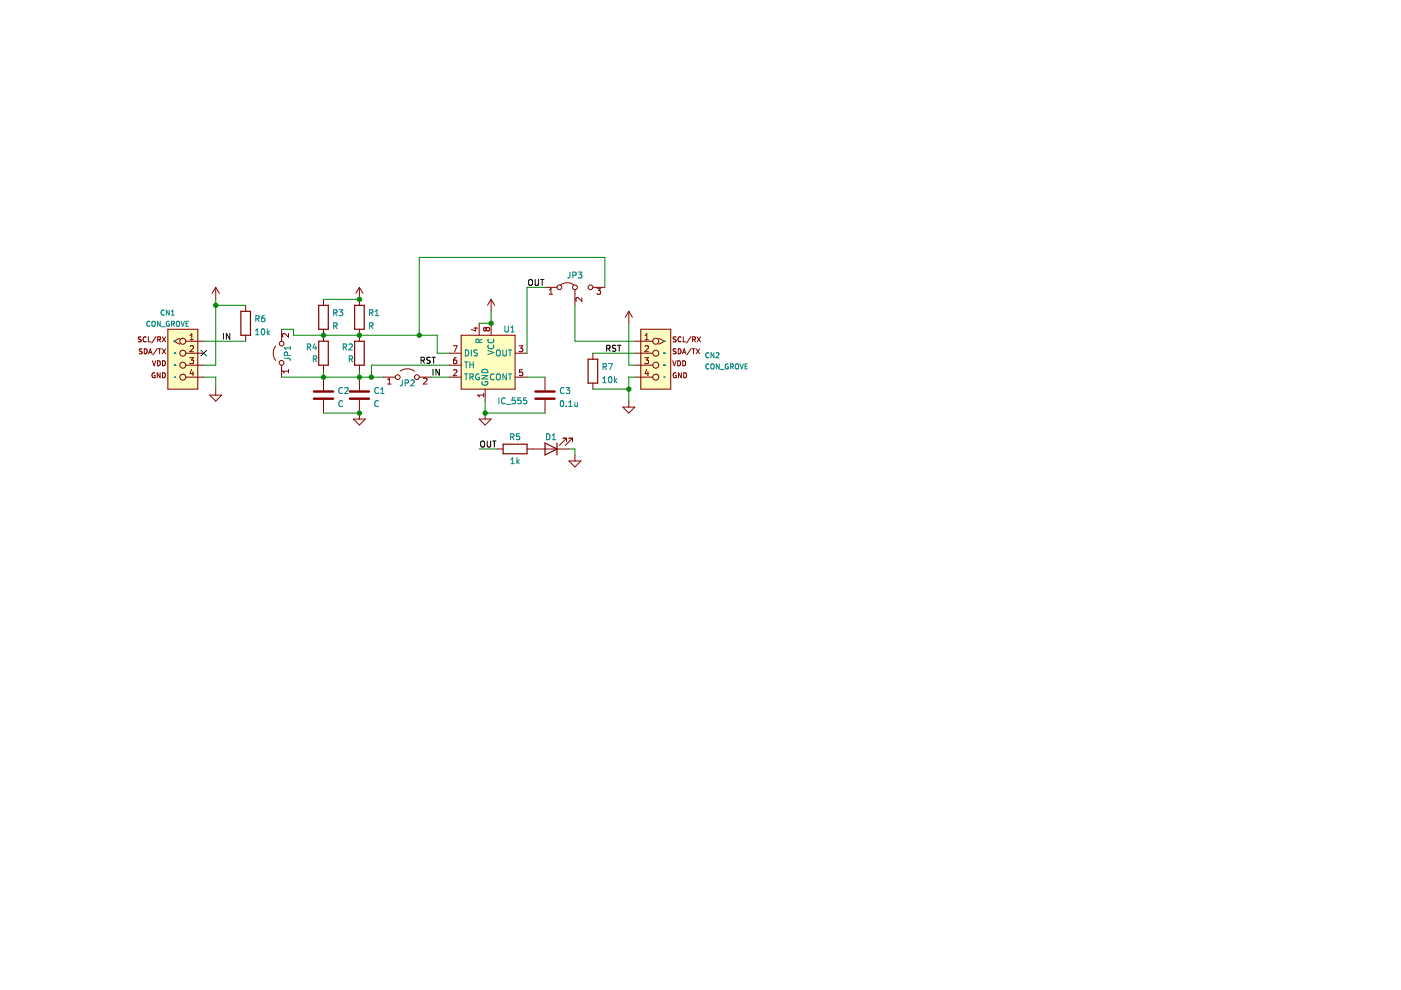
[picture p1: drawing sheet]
<svg xmlns="http://www.w3.org/2000/svg" width="297mm" height="210mm" viewBox="0 0 297 210" stroke-linecap="round" stroke-linejoin="round" font-family="sans-serif">
<path d="M0 0h297v209.9h-297z" fill-rule="evenodd" fill="#fff" stroke="#fff" stroke-width=".21"/>
<path d="M51.1 66h2v5.1h-2zM67.6 64.7h2v5.1h-2zM67.6 72.3h2v5.1h-2zM75.2 72.3h2v5.1h-2zM75.2 64.7h2v5.1h-2zM124.7 76.2h2v5h-2zM106.7 94.2h5v2h-5zM115.6 93.9l2.5 1.3-2.5 1.3zM118.1 93.9v2.6" fill="none" stroke="#840000" stroke-width=".25"/>
<g fill="none" stroke="#840000" stroke-width=".21">
<path d="M29.9 71.5h-.5a.45 .45 0 0 0 .5 .6l-.1 .3h-.5M30.1 74l-.5 .1a.45 .45 0 0 0 .5 .5l-.1 .4h-.5M30.6 74a.54 .54 0 0 1 .6 .5 .54 .54 0 0 1-.6 .5zM31 71.5a.47 .47 0 0 0-.7 .4 .47 .47 0 0 0 .7 .5M31.5 71.4v1.1h.5M31.5 75l.4-1 .3 1M31.6 74.7h.5M32.3 76.5l.4 1.1 .3-1.1M32.8 79.1a.48 .48 0 0 0-.6 .5 .48 .48 0 0 0 .7 .4v-.4h-.2M33.1 71.4l-.9 1.3M33.3 73.9l-.9 1.4M33.4 76.5a.54 .54 0 0 1 .6 .5 .54 .54 0 0 1-.6 .6z"/>
<path d="M33.4 72l.5-.1 .1-.4-.6-.1v1.1M33.5 74h.6M33.7 72l.3 .5M33.8 74v1M33.9 79v1.1l-.6-1.1v1.1M34.4 71.4l.7 1.1M34.4 74l.7 1M34.5 79a.54 .54 0 0 1 .6 .6 .54 .54 0 0 1-.6 .5zM34.5 76.5a.54 .54 0 0 1 .6 .5 .54 .54 0 0 1-.6 .6zM35.1 71.4l-.7 1.1M35.1 74l-.7 1M35.6 69.8h6.3v12.7h-6.3z"/>
<path d="M38.1 71.7l-1.2 .6 1.2 .7M39.4 72.3h3.8M39.4 74.9h3.8M39.4 77.4h3.8M39.4 80h3.8M40.2 75.8h.8l-.4 .5 .4 .1v.6l-.2 .1-.6-.1M40.3 71.1l.4-.3v1.2M40.3 72h.7M40.3 73.4l.5-.1 .2 .4-.8 .9h.8M40.6 78.3l-.3 .9h.8M40.9 78.8v.9M45.7 60.9l-.7 1.3"/>
<path d="M45.7 60.9v2.6M45.7 60.9l.8 1.3M52.1 64.7v1.3M52.1 71.1v1.2M58.4 73.4a2.54 2.54 0 0 0 0 3M59.7 69.8v2.5M59.7 77.4v2.6M61.2 70.7v.8l-.9-.8-.4 .3 .1 .4M61.2 78.3v.8M61.2 78.7h-1.3l.4 .4M68.6 63.5v1.2M68.6 69.8v2.5"/>
<path d="M68.6 77.4v1.3M68.6 80v2.8M76.2 60.9v3.8M76.2 69.8v2.5M76.2 77.4v1.3M76.2 80v2.8M76.2 60.9l-.8 1.3M76.2 60.9l.8 1.3M81.3 80h2.5M84.8 78.7a2.54 2.54 0 0 1 3.1 0M88.9 80h2.5M95.2 74.9h2.6"/>
<path d="M95.2 77.4h2.6M95.2 80h2.6M96.1 73.3h.8l-.5 1.3M96.1 78.5l.5-.1 .3 .3-.8 1h.8M96.8 75.8l-.4 .1-.2 .2-.1 .8 .3 .2 .4-.1v-.6l-.4-.1-.3 .3M97.8 71.1h11.4v11.4h-11.4zM100.4 69.6h.9M100.9 69.4v.8l-1-.3M101.6 68.5v2.6M103.1 69.7l-.3-.3-.3 .3 .1 .4 .2 .1 .3-.3M103.1 69.7l.2-.3h.3l.2 .3v.4l-.2 .1-.4-.1-.1-.2M103.1 69.7v.2"/>
<path d="M104.1 63.5v2.5M104.1 68.5v2.6M104.1 63.5l-.7 1.2M104.1 63.5l.8 1.2M109.2 74.9h2.5M109.2 80h2.5M110.1 73.3h.7l-.4 .5 .4 .1v.6l-.2 .1-.5-.1M110.8 78.4h-.6l-.1 .6 .6-.1 .1 .6-.2 .2-.5-.2M115.6 60.9h2.5M115.6 80v2.8M116.5 62.4h.7M116.5 61.5l.3-.4v1.3"/>
<path d="M118.9 60.4a2.26 2.26 0 0 1 2.7 0M121.9 61.4v3.3M123.4 63.1v.8l-.9-.8-.4 .2 .1 .5M125.7 60.9h2.5M125.7 74.9v1.3M126.6 61.1h.7l-.4 .5 .4 .1v.6l-.2 .1-.5-.1M133.3 66l-.7 1.3M133.3 66v2.5M133.3 66l.8 1.3M134.6 72.3h3.8M134.6 74.9h3.8M134.6 77.4h3.8"/>
<path d="M134.6 80h3.8M135.9 69.8h6.3v12.7h-6.3zM136.7 75.8h.8l-.4 .5 .3 .1v.6l-.2 .1-.5-.1M136.8 72h.7M136.8 73.4l.4-.1 .3 .4-.8 .9h.8M136.8 71.1l.3-.3v1.2M137.1 78.3l-.3 .9h.8M137.4 78.8v.9M139.7 71.7l1.2 .6-1.2 .7M142.6 76.5l.4 1.1 .3-1.1M143.3 79.1a.48 .48 0 0 0-.6 .5 .48 .48 0 0 0 .7 .4v-.4h-.2M143.3 71.5h-.5a.45 .45 0 0 0 .5 .6l-.1 .3h-.5"/>
<path d="M143.3 74l-.5 .1a.45 .45 0 0 0 .5 .5l-.1 .4h-.5M143.7 76.5a.54 .54 0 0 1 .6 .5 .54 .54 0 0 1-.6 .6zM143.8 74a.54 .54 0 0 1 .6 .5 .54 .54 0 0 1-.6 .5zM144.4 71.5a.47 .47 0 0 0-.7 .4 .47 .47 0 0 0 .7 .5M144.5 79v1.1l-.7-1.1v1.1M144.7 75l.4-1 .3 1M144.8 76.5a.54 .54 0 0 1 .6 .5 .54 .54 0 0 1-.6 .6zM144.8 74.7h.5M144.9 71.4v1.1h.5M145 79a.54 .54 0 0 1 .6 .6 .54 .54 0 0 1-.6 .5zM146.5 71.4l-.9 1.3M146.5 73.9l-.9 1.4"/>
<path d="M146.7 74h.6M146.8 72l.5-.1 .1-.4-.6-.1v1.1M147 74v1M147.1 72l.4 .5M147.6 74l.7 1M147.8 71.4l.7 1.1M148.3 74l-.7 1M148.5 71.4l-.7 1.1M44.5 83.8h2.5l-1.3 1.2zM45.7 82.5v1.3M68.6 84.8v2.8M74.9 88.8h2.6l-1.3 1.3z"/>
<path d="M76.2 84.8v4M82.2 81.4h.7M82.2 80.5l.3-.3v1.2M89.8 80.3l.5-.1 .2 .3-.8 .9h.8M101.6 88.8h2.5l-1.2 1.3zM102.5 83.4v.7M102.5 83.8h-1.2l.3 .3M102.9 82.5v2.5M102.9 87.6v1.2M105.4 95.2h1.3M111.7 95.2h8.9M115.6 84.8v2.8"/>
<path d="M119.4 92.9h.7M120.1 92.9l-1.5 1.5M120.1 92.9v.8M120.6 92.9h.8M120.6 97.7h2.6l-1.3 1.3zM121.4 92.9l-1.5 1.5M121.4 92.9v.8M121.9 96.5v1.2M125.7 81.2v1.3M132.1 86.3h2.5l-1.3 1.3zM133.3 85v1.3"/>
<circle cx="38.8" cy="77.4" r=".63"/>
<circle cx="38.8" cy="72.3" r=".63"/>
<circle cx="38.8" cy="74.9" r=".63"/>
<circle cx="38.8" cy="80" r=".63"/>
<circle cx="59.7" cy="72.9" r=".51"/>
<circle cx="59.7" cy="76.9" r=".51"/>
<circle cx="84.3" cy="80" r=".51"/>
<circle cx="88.4" cy="80" r=".51"/>
<circle cx="118.6" cy="60.9" r=".51"/>
<circle cx="121.9" cy="60.9" r=".51"/>
<circle cx="125.2" cy="60.9" r=".51"/>
<circle cx="139" cy="80" r=".63"/>
<circle cx="139" cy="74.9" r=".63"/>
<circle cx="139" cy="77.4" r=".63"/>
<circle cx="139" cy="72.3" r=".63"/>
</g>
<g fill="none" stroke="#008484" stroke-width=".21">
<path d="M120.8 57.7v1.1l-.4 .2M121.4 58.4l.6-.1 .1-.5-.7-.1v1.3M122.6 57.7h.8l-.4 .5 .3 .1v.5l-.2 .2-.5-.2M31.8 68.2a.47 .47 0 0 0-.7 .4 .47 .47 0 0 0 .7 .5M32.2 68.3l.2-.2 .5 .2v.5l-.1 .3-.4 .1-.2-.2zM34 68.1v1.1l-.6-1.1v1.1M34.2 69.3h.8M34.8 65.8a.47 .47 0 0 0-.7 .5 .47 .47 0 0 0 .7 .4M35.8 68.2a.48 .48 0 0 0-.6 .5 .48 .48 0 0 0 .7 .4v-.4h-.2M35.9 65.7v1.1l-.6-1.1v1.1M36.3 66.8h.6M36.3 66l.3-.3v1.1"/>
<path d="M36.4 68.7l.5-.1v-.4l-.5-.1v1.1M36.6 68.7l.4 .5M37 72.3h.1M37 74.9h.1M37 77.4h.1M37 80h.1M37.4 68.3l.2-.2 .4 .2 .1 .5-.2 .3-.3 .1-.2-.2zM38.4 68.1l.3 1.1 .4-1.1M39.5 68.6h.3M40 68.1h-.5v1.1h.5M54.2 71h.7M54.2 70.1l.3-.4v1.3"/>
<path d="M54.2 67.6l.6-.1 .1-.4-.7-.2v1.3M54.5 67.6l.5 .6M55.5 69.8l.2-.1a.68 .68 0 0 1 .4 .6 .68 .68 0 0 1-.4 .7l-.3-.5zM56.1 66.9l-.4 .1-.2 .2v.8l.2 .2 .4-.1v-.6l-.4-.1-.2 .3M56.7 69.7v1.3M56.8 70.5l.3 .5M57.1 70.1l-.4 .5M60.3 75.9l1.1 .1 .1 .4M60.9 75.3v-.6h-.5l-.1 .6h1.2M61.5 73.4v.7M61.5 73.8h-1.2l.3 .3M65.2 73.6l.6-.1v-.5l-.6-.1v1.3"/>
<path d="M65.5 73.6l.4 .6M66.4 76.1h.6l.1-.5-.7-.1v1.2M66.7 72.9l-.3 .9h.8M66.7 76.1l.5 .6M67 73.3v.9M70.7 66.3h.6l.1-.5-.7-.1v1.2M70.7 69.1l.6-.1 .1-.4-.7-.2v1.3M71 66.3l.5 .6M71 69.1l.5 .6M71.9 65.7h.8l-.4 .5 .3 .1v.5l-.2 .1-.5-.1M72.8 73.6l.6-.1v-.5l-.6-.1v1.3M73.1 73.6l.4 .6"/>
<path d="M74 73l.5-.1 .2 .4-.8 .9h.8M74 76.1h.7v-.5l-.7-.1v1.2M74.3 76.1l.5 .6M78.4 66.3h.6v-.5l-.6-.1v1.2M78.4 69.1l.6-.1v-.4l-.6-.2v1.3M78.7 66.3l.4 .6M78.7 69.1l.4 .6M79.6 66.9h.7M79.6 66l.3-.3v1.2M98.5 79.3h.7M98.5 76.7h.7M98.7 74.2a.64 .64 0 0 1 .7 .6 .64 .64 0 0 1-.7 .7z"/>
<path d="M98.8 76.7v1.3M98.8 79.3v1.2M99.6 79.9h.6l.1-.5-.7-.1v1.2M99.6 76.7v1.3M99.6 77.3h.8M99.9 79.9l.5 .6M99.9 74.2v1.3M100.4 76.7v1.3M101.2 74.3l-.5-.1-.2 .2 .1 .3 .5 .3v.3l-.6 .1M101.6 72.6l-.1-.6h-.5l-.1 .6h1.3M101.6 79.3a.58 .58 0 0 0-.8 .6 .58 .58 0 0 0 .8 .5v-.4h-.2M102.2 79.6h1.2l-1.2 .7h1.2"/>
<path d="M102.2 71.9l-.6 .4M102.3 78.4a.66 .66 0 0 1 .8-.1 .66 .66 0 0 1 .3 .7h-1.2zM103.4 74.3l1.3 .4-1.3 .5M103.6 71.9a.56 .56 0 0 0 .5 .8 .56 .56 0 0 0 .5-.8M103.6 73.2a.56 .56 0 0 0 .5 .8 .56 .56 0 0 0 .5-.8M104.8 79.4a.56 .56 0 0 0-.8 .5 .56 .56 0 0 0 .8 .5M105.3 79.5l.2-.2a.43 .43 0 0 1 .6 .4v.4a.42 .42 0 0 1-.4 .5 .42 .42 0 0 1-.5-.5zM105.3 74.4l.2-.2a.43 .43 0 0 1 .6 .4v.4a.42 .42 0 0 1-.4 .5 .42 .42 0 0 1-.5-.5zM106.6 74.2v1l.3 .3h.2l.3-.3v-1M107 69.1v1l.3 .3 .4-.1 .1-.2v-1M107.4 79.3v1.2l-.8-1.2v1.2M107.8 79.3h.7"/>
<path d="M107.8 74.2h.7M108.1 74.2v1.3M108.1 79.3v1.2M108.3 70.4h.7M108.3 69.5l.4-.4v1.3M127.9 77.8l.6-.1v-.5l-.6-.1v1.3M128.2 77.8l.4 .6M129 77.1h.9l-.6 1.3M129.1 80l.2-.1a.68 .68 0 0 1 .5 .6 .68 .68 0 0 1-.5 .6l-.3-.4zM130.3 79.9v1.2M140.8 72.3h.1M140.8 74.9h.1"/>
<path d="M140.8 77.4h.1M140.8 80h.1M150.3 74.9a.47 .47 0 0 0-.7 .4 .47 .47 0 0 0 .7 .5M150.3 77.3a.47 .47 0 0 0-.7 .4 .47 .47 0 0 0 .7 .4M150.8 77.3l.2-.1 .4 .1v.6l-.1 .3h-.3l-.2-.1zM151.4 74.8v1.1l-.6-1.1v1.1M151.8 74.9l.4-.1 .2 .3-.6 .8h.6M152.5 77.2v1l-.6-1v1M152.7 78.3h.8M154.4 77.2a.48 .48 0 0 0-.7 .5 .48 .48 0 0 0 .7 .4v-.3h-.2M154.9 77.7h.5v-.4l-.5-.1v1M155.1 77.7l.4 .5"/>
<path d="M155.9 77.3l.2-.1 .4 .1 .1 .6-.2 .3h-.3l-.2-.1zM156.9 77.2l.4 1 .3-1M158 77.7h.3M158.5 77.2h-.5v1h.5M72.6 82.3a.56 .56 0 0 0-.8 .5 .56 .56 0 0 0 .8 .5M72.6 85.1a.56 .56 0 0 0-.8 .5 .56 .56 0 0 0 .8 .5M73.1 82.3l.5-.1 .2 .3-.8 .9h.8M80.2 82.3a.56 .56 0 0 0-.8 .5 .56 .56 0 0 0 .8 .5M80.2 85.1a.56 .56 0 0 0-.8 .5 .56 .56 0 0 0 .8 .5M80.7 83.4h.7M80.7 82.5l.4-.3v1.2M85.3 80.5l-.1 1.1-.4 .2"/>
<path d="M85.9 81.2l.6-.1 .1-.4-.7-.2v1.3M87.1 80.7l.5-.2 .2 .4-.7 .9h.7M102.2 81a.58 .58 0 0 0 .6 .7 .58 .58 0 0 0 .5-.8h-.4v.2M105.8 84.3v1.3M107.1 84.5a.56 .56 0 0 0-.8 .5 .56 .56 0 0 0 .8 .5M107.3 85.7h1M108.3 92.6h.6v-.5l-.6-.1v1.2M108.3 98.3h.8M108.3 97.4l.4-.4v1.3M108.6 92.6l.4 .6M109.2 84.3h-.6v.7l.6-.1v.6l-.2 .1-.4-.1M109.6 97v1.3"/>
<path d="M109.7 97.8l.4 .5M110.1 97.5l-.5 .4M110.1 92h-.6v.6l.6-.1v.6l-.1 .1-.5-.1M110.4 84.3h-.6v.7l.6-.1v.6l-.1 .1-.5-.1M111.6 84.3h-.6v.7l.6-.1v.6l-.1 .1-.5-.1M115.9 92a.64 .64 0 0 1 .7 .6 .64 .64 0 0 1-.7 .6zM117.1 93.2h.7M117.1 92.3l.4-.3v1.2M118.9 85.1l.2-.2a.68 .68 0 0 1 .4 .7 .68 .68 0 0 1-.4 .6l-.3-.5zM119.6 82.3a.56 .56 0 0 0-.8 .5 .56 .56 0 0 0 .8 .5M120 82.2h.8l-.4 .5 .3 .1v.5l-.2 .1-.5-.1M120.1 86.1v.1"/>
<path d="M120.6 86.2h.7M120.6 85.3l.4-.4v1.3M121.9 85.4v.8l.5-.1M122.4 85.4v.8M127.8 81.1h.7M127.8 80.2l.4-.3v1.2M130.4 80.7l.4 .4M130.8 80.3l-.5 .5"/>
</g>
<g fill="#ffffc2" stroke="#ffffc2" stroke-width=".21">
<path d="M35.6 69.8h6.3v12.7h-6.3z" fill-rule="evenodd"/>
<path d="M97.8 71.1h11.4v11.4h-11.4z" fill-rule="evenodd"/>
<path d="M135.9 69.8h6.3v12.7h-6.3z" fill-rule="evenodd"/>
</g>
<path d="M66.6 84.5h4M66.6 83h4M74.2 84.5h4M74.2 83h4M113.5 84.5h4.1M113.5 83h4.1" fill="none" stroke="#840000" stroke-width=".51"/>
<g fill="none" stroke="#000" stroke-width=".21">
<path d="M112.1 59.4l.3-.2a.43 .43 0 0 1 .5 .5v.4a.42 .42 0 0 1-.4 .4 .42 .42 0 0 1-.4-.4zM113.5 59.2v1.1l.2 .2h.2l.3-.2v-1.1M114.6 59.2h.7M115 59.2v1.3M47.4 70.7v1.2M48.7 70.7v1.2l-.7-1.2v1.2M89.3 76.4h.6v-.5l-.6-.2v1.3M89.6 76.4l.4 .6M91.2 75.8l-.7 .1v.3l.6 .3 .1 .3-.2 .2h-.5M91.6 75.7h.7M91.8 78.3v1.3M91.9 75.7v1.3"/>
<path d="M93.1 78.3v1.3l-.7-1.3v1.3M128.6 73.9l.6-.1 .1-.5-.7-.1v1.3M128.9 73.9l.5 .6M130.6 73.3h-.7v.4l.5 .2 .2 .3-.3 .3-.5-.1M130.9 73.2h.7M131.3 73.2v1.3M102 93.7l.2-.2a.43 .43 0 0 1 .6 .4v.5a.42 .42 0 0 1-.5 .4 .42 .42 0 0 1-.4-.4zM103.3 93.5v1l.2 .3 .4-.1 .1-.2v-1M104.4 93.5h.8M104.8 93.5v1.3"/>
</g>
<g fill="none" stroke="#008400" stroke-width=".21">
<path d="M43.2 80h2.5v2.5M43.2 72.3h8.9M45.7 63.5v13.9h-2.5M45.7 64.7h6.4M59.7 80h21.6M59.7 69.8h2.5v1.3h30.5v3.8h2.5M68.6 78.7v1.3M68.6 63.5h7.6M76.2 78.7v1.3M91.4 80h3.8M95.2 77.4h-16.5v2.6M104.1 66v2.5h-2.5"/>
<path d="M111.7 80h3.9M115.6 60.9h-3.9v14M121.9 64.7v7.6h12.7M125.7 74.9h8.9M128.2 60.9v-6.3h-39.3v16.5M133.3 68.5v8.9h1.3M134.6 80h-1.3v5M68.6 87.6h7.6M101.6 95.2h3.8M102.9 85v2.6h12.7M120.6 95.2h1.3v1.3M125.7 82.5h7.6"/>
</g>
<path d="M42.6 74.3l1.2 1.2M43.8 74.3l-1.2 1.2" fill="none" stroke="#000084" stroke-width=".21"/>
<g fill="#008400" stroke="#008400" stroke-width=".21">
<circle cx="102.9" cy="87.6" r=".46"/>
<circle cx="76.2" cy="87.6" r=".46"/>
<circle cx="68.6" cy="80" r=".46"/>
<circle cx="88.9" cy="71.1" r=".46"/>
<circle cx="76.2" cy="80" r=".46"/>
<circle cx="78.7" cy="80" r=".46"/>
<circle cx="133.3" cy="82.5" r=".46"/>
<circle cx="104.1" cy="68.5" r=".46"/>
<circle cx="45.7" cy="64.7" r=".46"/>
<circle cx="76.2" cy="71.1" r=".46"/>
<circle cx="76.2" cy="63.5" r=".46"/>
<circle cx="68.6" cy="71.1" r=".46"/>
</g>
</svg>
